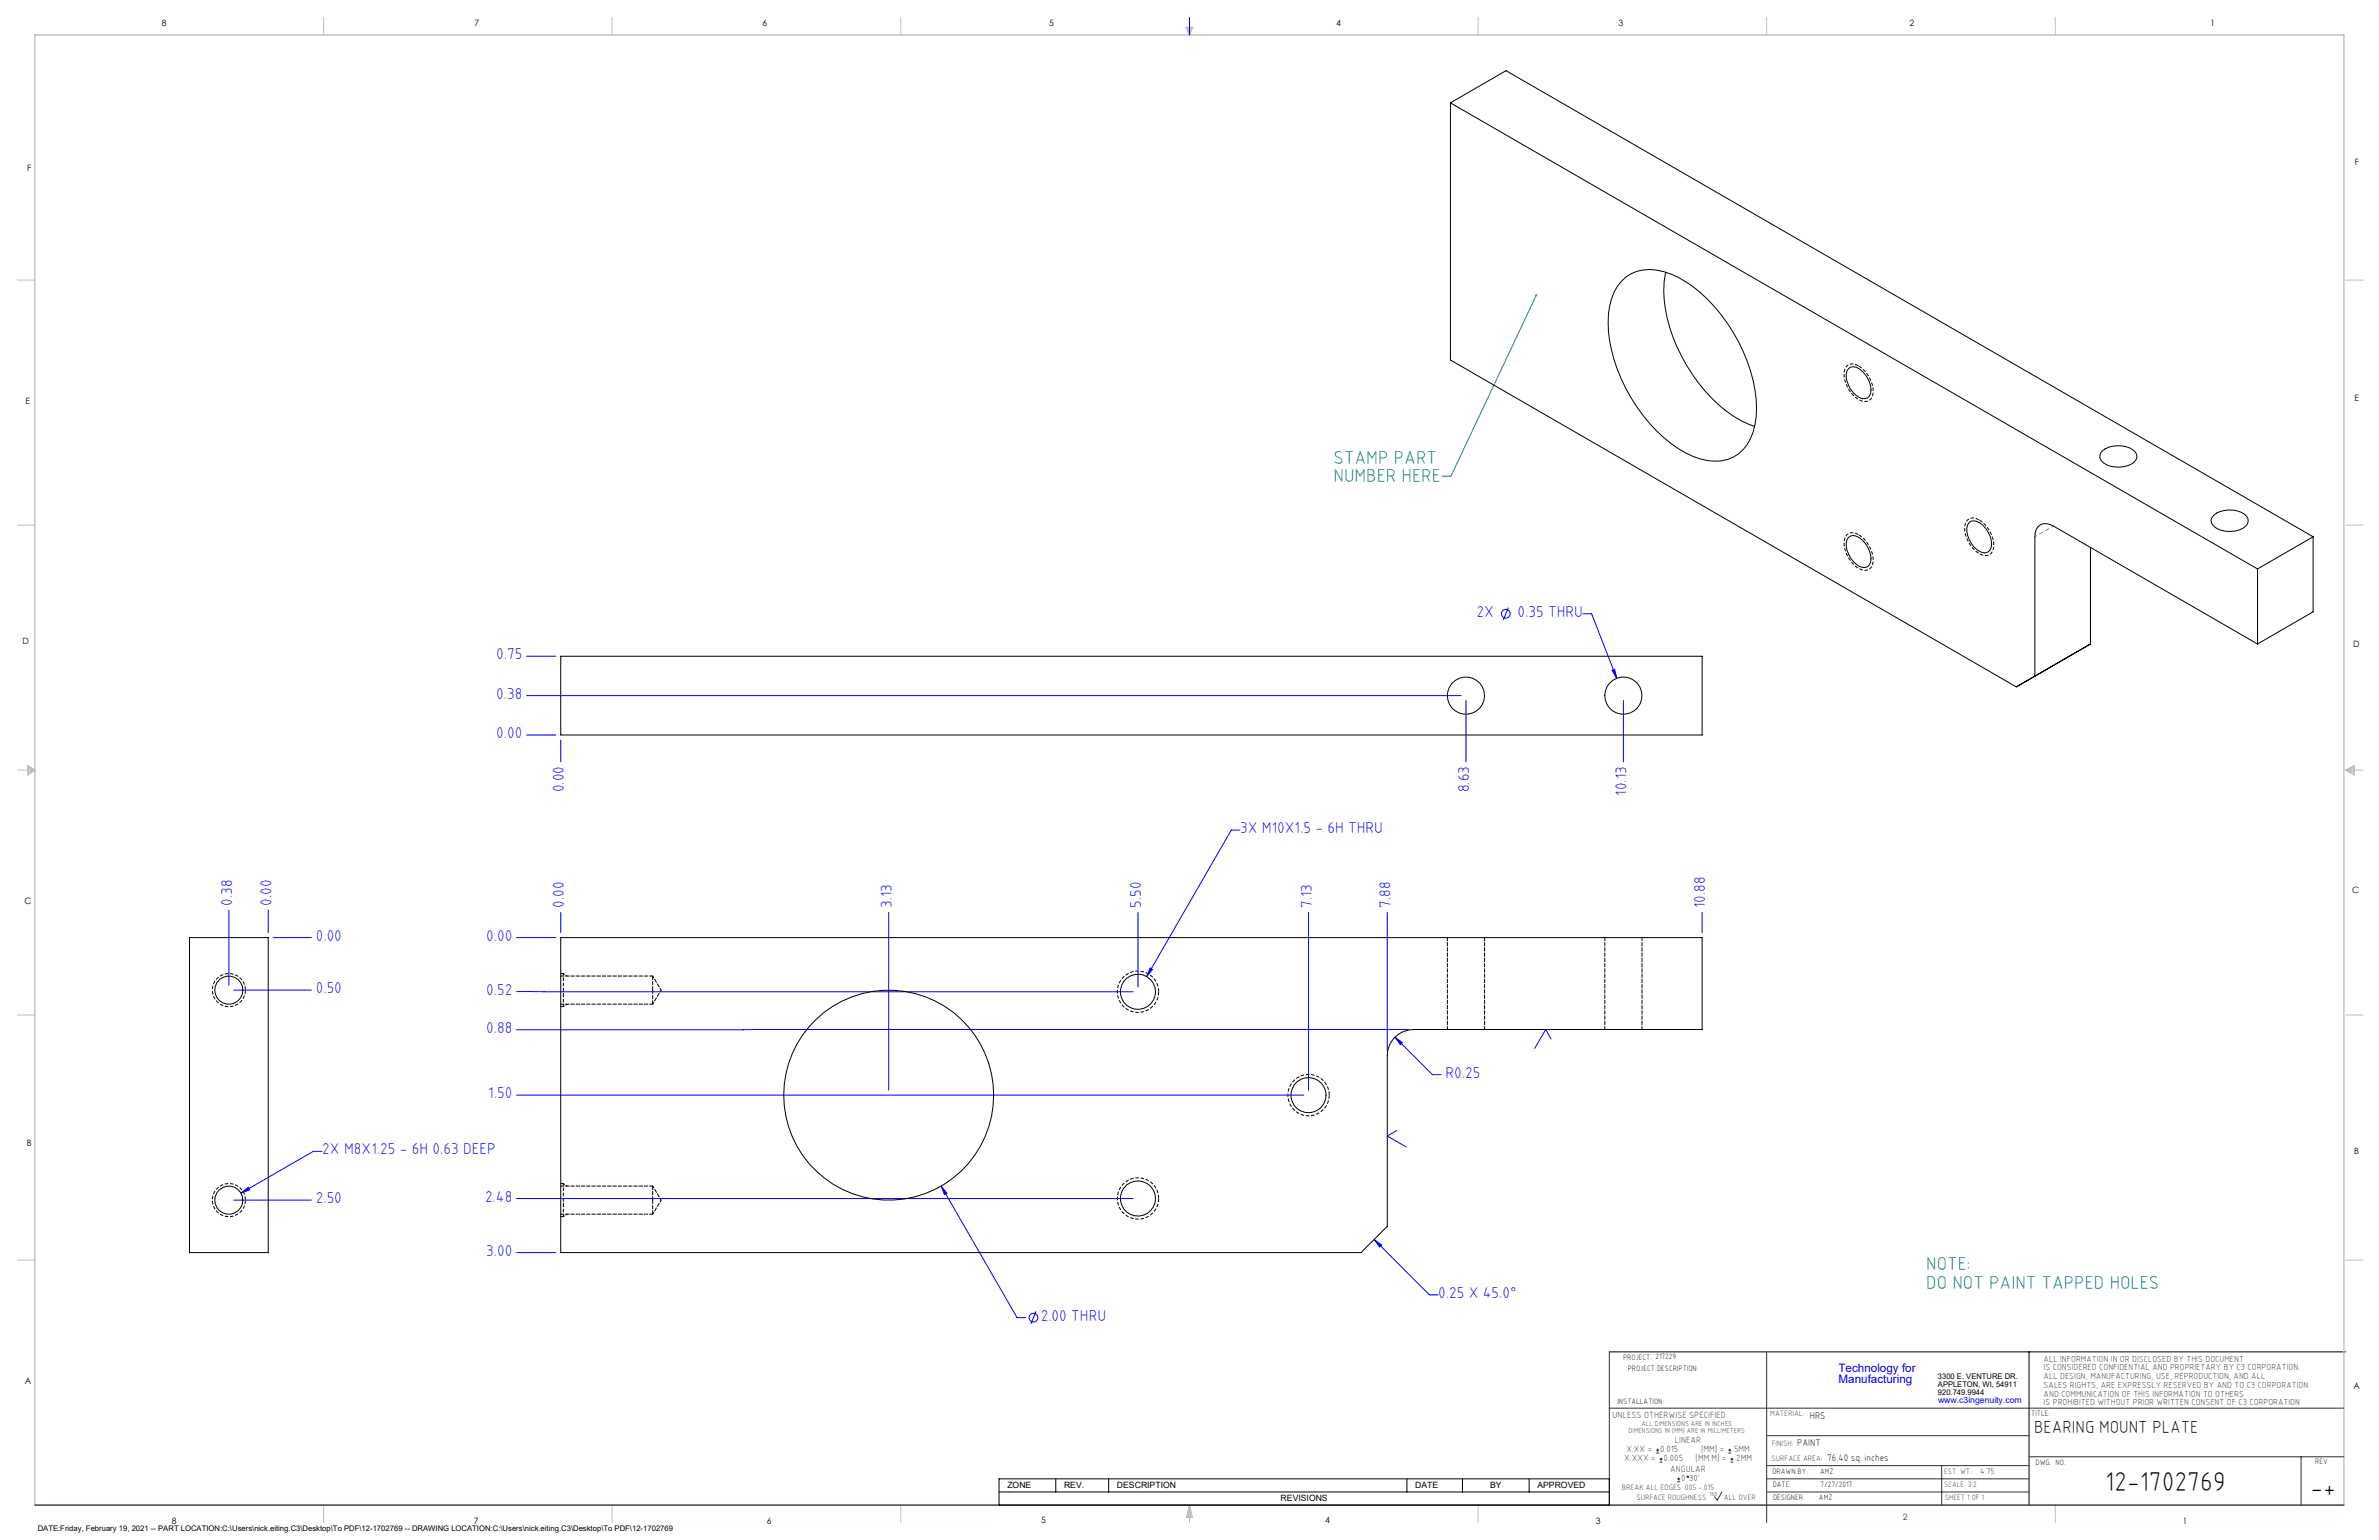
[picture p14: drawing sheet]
<svg xmlns="http://www.w3.org/2000/svg" width="864mm" height="559mm" viewBox="0 0 864 559" stroke-linecap="round" stroke-linejoin="round" font-family="sans-serif">
<defs><g id="words">
<g font-size="9.9">
<text x="764.2" y="541.1">12-1702769</text>
<text x="838.7" y="543.2">-+</text>
</g>
<g font-size="6.8" fill="#008080">
<text x="484.1" y="168.2">STAMP PART</text>
<text x="484.1" y="175">NUMBER HERE</text>
<text x="699.3" y="461">NOTE:</text>
<text x="699.3" y="467.8">DO NOT PAINT TAPPED HOLES</text>
</g>
<text font-size="6.3" x="738.4" y="519.9">BEARING MOUNT PLATE</text>
<g font-size="5.7" fill="#00f">
<text x="536" y="223.8">2X</text>
<text x="550.9" y="223.8">0.35 THRU</text>
<text x="180.1" y="239.3">0.75</text>
<text x="180.1" y="253.5">0.38</text>
<text x="180.1" y="267.8">0.00</text>
<text x="204.7" y="287.5" transform="rotate(-90 204.7 287.5)">0.00</text>
<text x="533.3" y="287.5" transform="rotate(-90 533.3 287.5)">8.63</text>
<text x="590.4" y="288.7" transform="rotate(-90 590.4 288.7)">10.13</text>
<text x="450.2" y="302.3">3X M10X1.5 - 6H THRU</text>
<text x="84.2" y="328.6" transform="rotate(-90 84.2 328.6)">0.38</text>
<text x="98.5" y="328.6" transform="rotate(-90 98.5 328.6)">0.00</text>
<text x="204.7" y="329.5" transform="rotate(-90 204.7 329.5)">0.00</text>
<text x="323.8" y="329.5" transform="rotate(-90 323.8 329.5)">3.13</text>
<text x="414.2" y="329.5" transform="rotate(-90 414.2 329.5)">5.50</text>
<text x="476.1" y="329.5" transform="rotate(-90 476.1 329.5)">7.13</text>
<text x="504.7" y="329.5" transform="rotate(-90 504.7 329.5)">7.88</text>
<text x="619" y="329.5" transform="rotate(-90 619 329.5)">10.88</text>
<text x="114.6" y="341.3">0.00</text>
<text x="176.5" y="341.3">0.00</text>
<text x="114.6" y="360.4">0.50</text>
<text x="176.5" y="360.9">0.52</text>
<text x="176.5" y="374.8">0.88</text>
<text x="524.8" y="391.1">R0.25</text>
<text x="177.3" y="398.5">1.50</text>
<text x="117" y="418.9">2X M8X1.25 - 6H 0.63 DEEP</text>
<text x="114.6" y="436.6">2.50</text>
<text x="176.1" y="436">2.48</text>
<text x="176.5" y="455.6">3.00</text>
<text x="522.1" y="470.9">0.25 X 45.0°</text>
<text x="377.8" y="479.2">2.00 THRU</text>
</g>
<g font-size="4.2" fill="#00f">
<text x="667.4" y="497.7">Technology for</text>
<text x="667.4" y="502">Manufacturing</text>
</g>
<g font-size="3.5">
<text x="657" y="514.9">HRS</text>
<text x="652.4" y="524.7">PAINT</text>
<text x="663.3" y="530.1">76.40 sq. inches</text>
</g>
<g font-size="3.3" fill="#382c30">
<text x="585.4" y="514.4">UNLESS OTHERWISE SPECIFIED:</text>
<text x="590.4" y="526.8">X.XX =</text>
<text x="602.6" y="526.8">0.015</text>
<text x="608" y="523.6">LINEAR</text>
<text x="617.5" y="526.8">[MM] =</text>
<text x="628.8" y="526.8">.5MM</text>
<text x="589.6" y="530.1">X.XXX =</text>
<text x="603.9" y="530.1">0.005</text>
<text x="606.3" y="534">ANGULAR</text>
<text x="615.5" y="530.1">[MM.M] =</text>
<text x="629.6" y="530.1">.2MM</text>
<text x="610.3" y="537.3">0</text>
<text x="613.2" y="537.3">30'</text>
</g>
<g font-size="3.2">
<text x="58.8" y="9.6">8</text>
<text x="172.3" y="9.5">7</text>
<text x="276.8" y="9.5">6</text>
<text x="380.9" y="9.6">5</text>
<text x="485" y="9.5">4</text>
<text x="587.5" y="9.5">3</text>
<text x="693.1" y="9.5">2</text>
<text x="802.4" y="9.5">1</text>
<text x="854.9" y="59.8">F</text>
<text x="9.9" y="62">F</text>
<text x="9.3" y="146.5">E</text>
<text x="854.7" y="145.5">E</text>
<text x="8.2" y="233.6">D</text>
<text x="854.3" y="234.9">D</text>
<text x="8.9" y="328.1">C</text>
<text x="853.9" y="324.1">C</text>
<text x="9.7" y="415.8">B</text>
<text x="854.6" y="418.6">B</text>
<text x="9" y="502">A</text>
<text x="854.3" y="503.9">A</text>
<text x="62.3" y="552.9">8</text>
<text x="172" y="552.9">7</text>
<text x="278.3" y="552.9">6</text>
<text x="377.9" y="552.8">5</text>
<text x="481" y="552.8">4</text>
<text x="579.3" y="552.8">3</text>
<text x="792.4" y="552.8">1</text>
</g>
<g font-size="3.2" fill="#382c30">
<text x="741.9" y="494.1">ALL INFORMATION IN OR DISCLOSED BY THIS DOCUMENT</text>
<text x="741.9" y="497.3">IS CONSIDERED CONFIDENTIAL AND PROPRIETARY BY C3 CORPORATION.</text>
<text x="741.9" y="500.4">ALL DESIGN, MANUFACTURING, USE, REPRODUCTION, AND ALL</text>
<text x="741.9" y="503.6">SALES RIGHTS, ARE EXPRESSLY RESERVED BY AND TO C3 CORPORATION</text>
<text x="741.9" y="506.8">AND COMMUNICATION OF THIS INFORMATION TO OTHERS</text>
<text x="741.9" y="510">IS PROHIBITED WITHOUT PRIOR WRITTEN CONSENT OF C3 CORPORATION</text>
<text x="718.8" y="534.7">4.75</text>
<text x="690.7" y="551.6">2</text>
</g>
<text font-size="3.1" fill="#00f" x="703.5" y="509.2">www.c3ingenuity.com</text>
<g font-size="3.1">
<text x="365.7" y="540">ZONE</text>
<text x="386.3" y="540">REV.</text>
<text x="405.5" y="540">DESCRIPTION</text>
<text x="464.9" y="544.8">REVISIONS</text>
<text x="513.7" y="540">DATE</text>
<text x="540.9" y="540">BY</text>
<text x="558.1" y="540">APPROVED</text>
</g>
<g font-size="2.8">
<text x="589.2" y="493.3">PROJECT: 217229</text>
<text x="590.9" y="497.3">PROJECT DESCRIPTION:</text>
<text x="703.5" y="500.5">3300 E. VENTURE DR.</text>
<text x="703.5" y="503.3">APPLETON, WI, 54911</text>
<text x="587.1" y="509.6">INSTALLATION:</text>
<text x="703.5" y="506.2">920.749.9944</text>
<text x="737.3" y="513.8">TITLE:</text>
<text x="738.9" y="531.5">DWG. NO.</text>
<text x="840.5" y="531.3">REV</text>
<text x="643.4" y="534.9">DRAWN BY:</text>
<text x="643.5" y="539.7">DATE:</text>
<text x="660.7" y="534.7">AMZ</text>
<text x="660.9" y="539.6">7/27/2017</text>
<text x="643.6" y="544.4">DESIGNER:</text>
<text x="660.3" y="544.3">AMZ</text>
<text x="13.7" y="555.5">DATE:Friday, February 19, 2021 -- PART LOCATION:C:\Users\nick.eiting.C3\Desktop\To PDF\12-1702769 -- DRAWING LOCATION:C:\Users\nick.eiting.C3\Desktop\To PDF\12-1702769</text>
</g>
<g font-size="2.8" fill="#382c30">
<text x="642.6" y="513.8">MATERIAL:</text>
<text x="643.2" y="524.8">FINISH:</text>
<text x="643.1" y="530.1">SURFACE AREA:</text>
<text x="705.7" y="534.7">EST. WT.:</text>
<text x="705.7" y="539.7">SCALE: 3:2</text>
<text x="588.8" y="540.5">BREAK ALL EDGES .005 -.015</text>
<text x="594" y="544.2">SURFACE ROUGHNESS</text>
<text x="625.8" y="544.2">ALL OVER</text>
<text x="706.1" y="544.4">SHEET 1 OF 1</text>
</g>
<g font-size="2.5" fill="#382c30">
<text x="591.2" y="520.1">DIMENSIONS IN [MM] ARE IN MILLIMETERS</text>
<text x="595.9" y="517.3">ALL DIMENSIONS ARE IN INCHES</text>
</g>
<text font-size="2.2" fill="#382c30" x="620.6" y="542.9">160</text>
</g></defs>
<path d="M584.2 490.5h267.3M736.6 490.5v55.6M362.7 536.6h221.5v9.5h-221.5zM383.3 536.6v4.8M402.4 536.6v4.8M510.7 536.6v4.8M530.9 536.6v4.8M555.1 536.6v4.8M362.7 541.4h221.5" fill="none" stroke="#000" stroke-width=".36"/>
<g fill="none" stroke="#c0c0c0" stroke-width=".36">
<path d="M117.5 6.4v6.3M222.2 6.4v6.3M327 6.4v6.3M430.4 9.9h2.7l-1.3 2.8zM430.9 9.9l.9 2.8M431.2 9.9l.6 2.8M432.1 9.9l-.3 2.8M432.6 9.9l-.8 2.8M536.6 6.4v6.3M641.3 6.4v6.3M746.1 6.4v6.3M6.3 101.6h6.4"/>
<path d="M851.5 101.6h6.3M6.3 190.5h6.4M851.5 190.5h6.3M6.3 279.4h6.4M10.1 277.7l2.6 1.7-2.6 1.9zM10.1 278.2l2.6 1.2M10.1 278.8l2.6 .6M12.7 279.4l-2.6 1.2M12.7 279.4l-2.6 .5M851.5 279.4h6.3M851.5 279.4l3.1 .5M851.5 279.4l3.1 1.2"/>
<path d="M851.5 279.4l3.1-1.7v3.6zM854.6 278.8l-3.1 .6M854.6 278.2l-3.1 1.2M6.3 368.3h6.4M851.5 368.3h6.3M6.3 457.2h6.4M851.5 457.2h6.3M117.5 546.1v6.4M222.2 546.1v6.4M327 546.1v6.4M431.8 546.1v6.4M431.8 546.1l1.1 4.5h-2.2z"/>
<path d="M431.8 546.1l.6 4.5M431.8 546.1l-.9 4.5M431.8 546.1l-.4 4.5M431.8 546.1l.3 4.5M536.6 546.1v6.4M746.1 546.1v6.4"/>
</g>
<path d="M12.7 546.1v-533.4h838.2v533.4" fill="none" stroke="#c0c0c0" stroke-width=".5"/>
<g fill="none" stroke="#00f" stroke-width=".36">
<path d="M431.8 6.4v6.3M191.2 238.1h10.6M547.5 220.4l-1.8 4.6M574.6 222.7h3.2l9.1 23.4M191.2 252.4h339.2M532.2 254.2v22.2M585.2 243.2l.9-.3 .8 3.2zM589.3 254.2v22.2M191.2 266.7h10.6M203.6 268.5v7.9M450.1 301.2h-3.1l-30.7 53.2M83.1 330.2v27.3"/>
<path d="M97.4 330.2v8.3M203.6 331.1v7.4M322.6 331.1v64.5M413.1 331.1v27M475 331.1v64.5M503.6 331.1v50.2M617.9 331.1v7.4M84.8 359.3h28.2M99.1 340.2h13.9M187.5 340.2h14.3M187.5 359.8l223.8 .1M417.5 351.3l.9 .5-2.1 2.6z"/>
<path d="M506.4 376.3l2.7 2-.7 .8zM506.4 376.3l13.6 13.7h3.2M511.3 373.6l-323.8 .1M563.1 377l-2-3.4-4 6.8M187.5 397.4h285.7M116.9 417.8h-3.1l-26.3 15.1M507 410.2l-3.4 2 6.8 4M84.8 435.5h28.2M87.5 432.9l2.6-2.1 .5 .9zM187.5 434.9h223.8M341.7 430.4l2 2.6-.8 .5zM341.7 430.4l27.5 47.7h3.2"/>
<path d="M187.5 454.5h14.3M498.8 449.8l2.7 1.9-.7 .8zM498.8 449.8l20.1 20h3.1M376.1 475.8l-1.9 4.6"/>
<circle cx="546.6" cy="222.7" r="1.59"/>
<circle cx="375.1" cy="478.1" r="1.59"/>
</g>
<path d="M584.2 490.5v55.6M641.3 490.7v61.8M584.2 511h266.7M641.3 520.9h95.3M641.3 531.8h95.3M641.3 536.6h95.3M704.8 531.8v14.3M736.6 528.6h114.3M835.3 528.6v17.5M625.1 541.4l-1.7 2.9-1-1.2M641.3 541.4h95.3" fill="none" stroke="#382c30" stroke-width=".36"/>
<path d="M12.7 546.1h838.2" fill="none" stroke="#382c30" stroke-width=".5"/>
<path d="M674.7 132.8a10.8 10.8 0 0 1 5 11.1 3.1 3.1 0 0 1-5 1.1 10.8 10.8 0 0 1-5-11.2 3.1 3.1 0 0 1 5-1M674.7 194a10.8 10.8 0 0 1 5 11.2 3.1 3.1 0 0 1-5 1 10.8 10.8 0 0 1-5-11.1 3.1 3.1 0 0 1 5-1.1M718.5 188.6a10.8 10.8 0 0 1 4.9 11.2 3.1 3.1 0 0 1-4.9 1.1 10.8 10.8 0 0 1-5-11.2 3.1 3.1 0 0 1 5-1.1M89.1 359.3a6 6 0 0 0-8.9-5.3 6 6 0 0 0-.3 10.3 6 6 0 0 0 9.2-4.7v-.3M420.6 359.9a7.5 7.5 0 0 0-11.1-6.6 7.5 7.5 0 0 0-.4 12.9 7.5 7.5 0 0 0 11.5-5.9v-.4M482.5 397.4a7.5 7.5 0 0 0-11.1-6.6 7.5 7.5 0 0 0-.4 12.9 7.5 7.5 0 0 0 11.5-5.9v-.4M89.1 435.5a6 6 0 0 0-8.9-5.3 6 6 0 0 0-.3 10.3 6 6 0 0 0 9.2-4.7v-.3M420.6 434.9a7.5 7.5 0 0 0-11.1-6.6 7.5 7.5 0 0 0-.4 12.9 7.5 7.5 0 0 0 11.5-5.9v-.4" fill="none" stroke="#000" stroke-width=".36" stroke-dasharray="1.3 .6" stroke-dashoffset="-.1" stroke-linecap="butt"/>
<path d="M204.5 360.9v4.4M204.5 437.1v4.4" fill="none" stroke="#000" stroke-width=".36" stroke-dasharray="1.3 .6" stroke-dashoffset=".3" stroke-linecap="butt"/>
<path d="M204.5 353.3v6M204.5 429.5v6" fill="none" stroke="#000" stroke-width=".36" stroke-dasharray="1.3 .6" stroke-dashoffset=".5" stroke-linecap="butt"/>
<path d="M204.5 359.3v1.6M205.9 354.2l-1.4-.9M204.5 365.3l1.4-.9M204.5 435.5v1.6M205.9 430.4l-1.4-.9M204.5 441.5l1.4-.9" fill="none" stroke="#000" stroke-width=".36" stroke-dasharray="1.3 .6" stroke-dashoffset=".8"/>
<path d="M204.5 353.3h-.9M203.6 365.3h.9M204.5 429.5h-.9M203.6 441.5h.9" fill="none" stroke="#000" stroke-width=".36" stroke-dasharray="1.3 .6" stroke-dashoffset=".5"/>
<path d="M557.7 107.1l-31 65.7h-3.2" fill="none" stroke="#008080" stroke-width=".36"/>
<path d="M557.5 106.9l.3-.1-.1 .3 .1-.3a.34 .34 0 0 1 .2 .5 .34 .34 0 0 1-.5 .1 .34 .34 0 0 1 0-.5z" fill="#008080"/>
<path d="M417.5 351.3l-1.2 3.1 2.1-2.6zM506.4 376.3l2 2.8 .7-.8zM498.8 449.8l2.7 1.9-.7 .8zM341.7 430.4l1.2 3.1 .8-.5zM585.2 243.2l1.7 2.9-.8-3.2zM87.5 432.9l3.1-1.2-.5-.9z" fill="#00f"/>
<g fill="none" stroke="#000" stroke-width=".36">
<path d="M526.5 37.3v93.3l205.4 118.6M526.5 37.3l293 169.1M526.5 37.3l20.2-11.7 293 169.2M604.7 98.8a46.6 46.6 0 0 0 5.8 30.6 55.9 55.9 0 0 0 21.8 23.4l4.6 1.9M588.6 102.1a14.4 14.4 0 0 1 15.4-3.5 43 43 0 0 1 20.9 15.8 58.5 58.5 0 0 1 12.7 33.7 20.6 20.6 0 0 1-6.4 16.5 15 15 0 0 1-13.7 2 43.2 43.2 0 0 1-21.1-15.9 57.9 57.9 0 0 1-12.6-33.7 22 22 0 0 1 4.8-14.9zM671.1 133.7a3 3 0 0 1 3.9 .1 9.7 9.7 0 0 1 4.1 8.9 2.56 2.56 0 0 1-4.1 1.6 9.2 9.2 0 0 1-4.5-9.8zM763.2 163.6a9.6 9.6 0 0 1 11.9 .4 2.77 2.77 0 0 1-1.4 4.4 9.8 9.8 0 0 1-10.9-1.2 2.54 2.54 0 0 1 .4-3.6zM671.1 195a2.95 2.95 0 0 1 3.9 .1 9.6 9.6 0 0 1 4.1 8.8 2.56 2.56 0 0 1-4.1 1.6 9.2 9.2 0 0 1-4.5-9.7zM714.8 189.6a3.1 3.1 0 0 1 3.9 .2 9.6 9.6 0 0 1 4.1 8.8 2.6 2.6 0 0 1-4.1 1.6 9.2 9.2 0 0 1-4.4-9.7zM758.9 198.7v35M803.6 186.9a9.6 9.6 0 0 1 12 .5 2.78 2.78 0 0 1-1.4 4.3 9.6 9.6 0 0 1-11-1.2 2.46 2.46 0 0 1 .4-3.6zM839.7 194.8l-20.2 11.6"/>
<path d="M839.7 194.8v27.2l-20.2 11.7M819.5 206.4v27.3M203.6 238.1h414.3v28.6h-414.3zM758.9 233.7l-20.2 11.7M758.9 233.7l-27 15.5M819.5 233.7l-74.1-42.8a4.1 4.1 0 0 0-4.8-.5 4.1 4.1 0 0 0-1.9 4.4v50.6M738.7 245.4l-6.8 3.8M68.8 340.2h28.6v114.3h-28.6zM203.6 340.2h414.3v33.4h-104.8a9.5 9.5 0 0 0-9.5 9.5v61.9l-9.5 9.5h-290.5z"/>
<circle cx="532.1" cy="252.4" r="6.7"/>
<circle cx="589.3" cy="252.4" r="6.7"/>
<circle cx="83.1" cy="359.3" r="5.1"/>
<circle cx="413.1" cy="359.9" r="6.4"/>
<circle cx="322.6" cy="397.4" r="38.1"/>
<circle cx="475" cy="397.4" r="6.4"/>
<circle cx="83.1" cy="435.5" r="5.1"/>
<circle cx="413.1" cy="434.9" r="6.4"/>
</g>
<path d="M236.9 359.3v-5.1M236.9 364.4v-5.1M236.9 435.5v-5.1M236.9 440.6v-5.1" fill="none" stroke="#000" stroke-width=".36" stroke-dasharray="1.3 .6"/>
<path d="M525.4 340.2v33.4M582.6 340.2v33.4M538.9 373.6v-33.4M596.1 373.6v-33.4" fill="none" stroke="#000" stroke-width=".36" stroke-dasharray="1.3 .6" stroke-dashoffset=".2"/>
<path d="M236.9 354.2h-33.3M203.6 364.4h33.3M236.9 430.4h-33.3M203.6 440.6h33.3" fill="none" stroke="#000" stroke-width=".36" stroke-dasharray="1.3 .6" stroke-dashoffset=".1"/>
<path d="M240 359.3l-3.1-5.1M236.9 364.4l3.1-5.1M240 435.5l-3.1-5.1M236.9 440.6l3.1-5.1" fill="none" stroke="#000" stroke-width=".36" stroke-dasharray="1.3 .6" stroke-dashoffset=".5"/>
<path d="M745.4 190.9l-6.7 3.9" fill="none" stroke="#808080" stroke-width=".36" stroke-dasharray="6.3 1.3 1.3 1.3 1.3 1.3" stroke-dashoffset="5.6"/>
<g fill="none" stroke="#382c30" stroke-width=".36">
<path d="M601.2 527.3h1.1M601.2 526.2h1.1M601.7 525.7v1M602.5 530.5h1M602.5 529.5h1M603 529v1M608.9 537.7h1M608.9 536.6h1M609.4 536.1v1.1M627.4 527.3h1M627.4 526.2h1M627.9 525.7v1"/>
<path d="M628.2 530.5h1M628.2 529.5h1M628.7 529v1"/>
<circle cx="612.7" cy="535.9" r=".27"/>
</g>
<use href="#words"/>
</svg>
